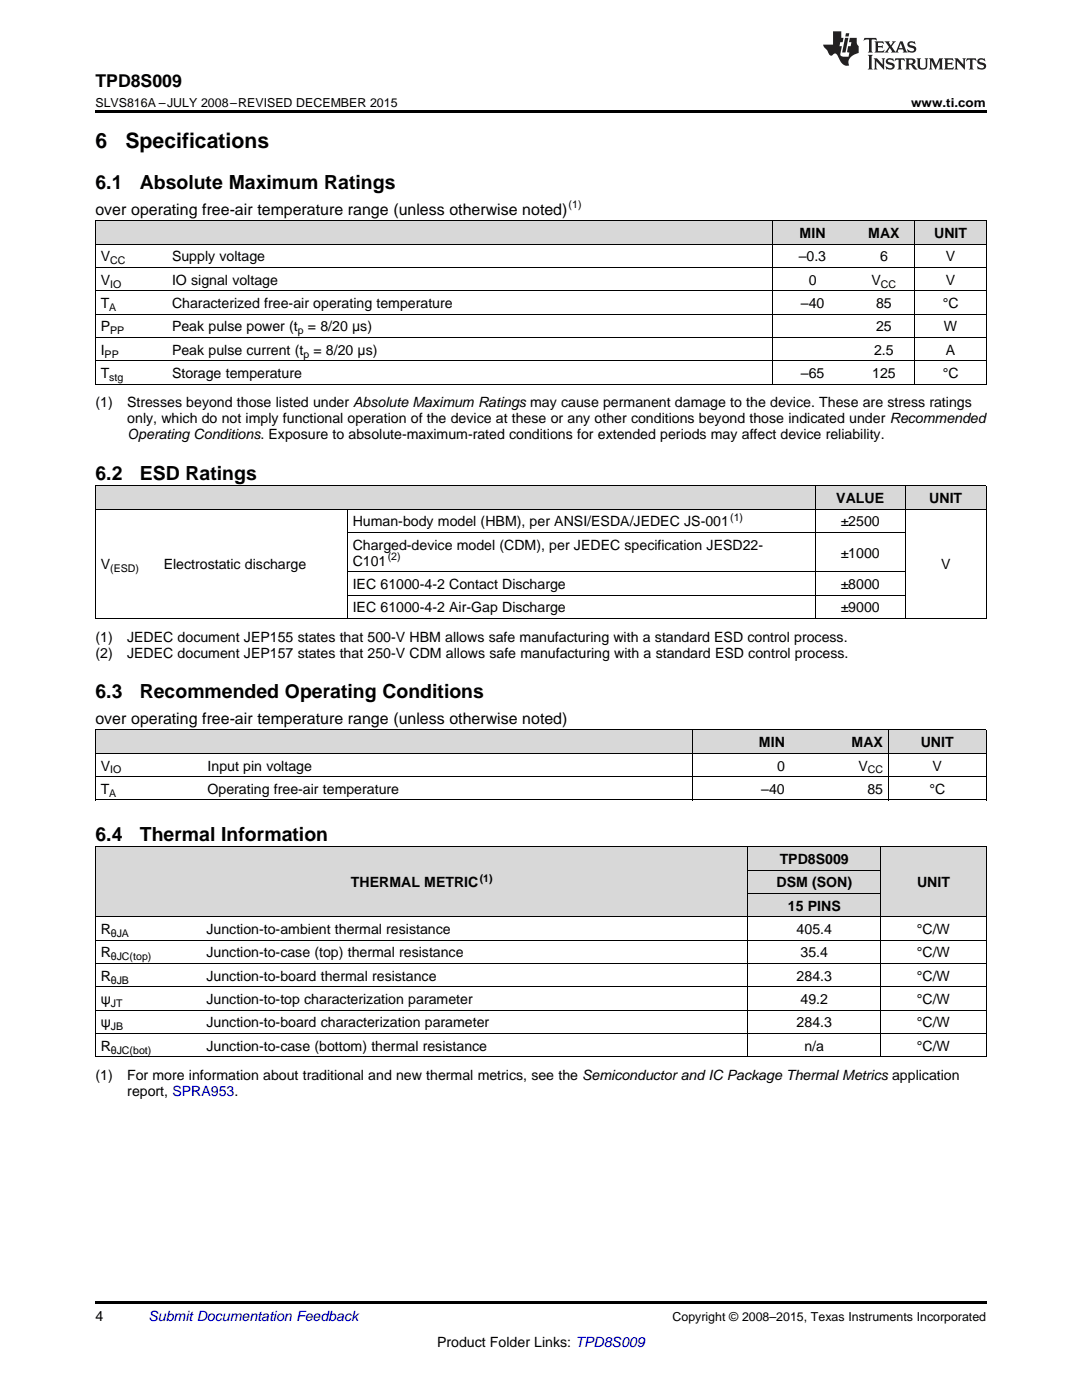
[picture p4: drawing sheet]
<svg xmlns="http://www.w3.org/2000/svg" width="216mm" height="279mm" viewBox="0 0 216 279" stroke-linecap="round" stroke-linejoin="round" font-family="sans-serif">
<defs><g id="words">
<g font-size="4.2">
<text x="19" y="29.6">6</text>
<text x="25" y="29.6">Specifications</text>
</g>
<g font-size="3.9">
<text x="19" y="37.7">6.1</text>
<text x="27.9" y="37.7">Absolute Maximum Ratings</text>
<text x="19" y="95.7">6.2</text>
<text x="27.9" y="95.7">ESD Ratings</text>
<text x="19" y="139.3">6.3</text>
<text x="27.9" y="139.3">Recommended Operating Conditions</text>
<text x="19" y="167.8">6.4</text>
<text x="27.9" y="167.8">Thermal Information</text>
</g>
<text font-size="3.5" x="19" y="17.3">TPD8S009</text>
<g font-size="3.2">
<text x="19" y="42.9">over operating free-air temperature range (unless otherwise noted)</text>
<text x="19" y="144.5">over operating free-air temperature range (unless otherwise noted)</text>
</g>
<g font-size="2.8">
<text x="159.6" y="47.5">MIN</text>
<text x="173.2" y="47.5">MAX</text>
<text x="186.4" y="47.5">UNIT</text>
<text x="20.1" y="52.2">V</text>
<text x="34.3" y="52.2">Supply voltage</text>
<text x="159.4" y="52.2">–0.3</text>
<text x="175.6" y="52.2">6</text>
<text x="188.7" y="52.2">V</text>
<text x="20.1" y="56.8">V</text>
<text x="34.3" y="56.8">IO signal voltage</text>
<text x="161.4" y="56.8">0</text>
<text x="173.9" y="56.8">V</text>
<text x="188.7" y="56.8">V</text>
<text x="20.1" y="61.5">T</text>
<text x="34.3" y="61.5">Characterized free-air operating temperature</text>
<text x="159.8" y="61.5">–40</text>
<text x="174.8" y="61.5">85</text>
<text x="188.1" y="61.5">°C</text>
<text x="20.1" y="66.1">P</text>
<text x="20.1" y="70.8">I</text>
<text x="34.3" y="66.1">Peak pulse power (t</text>
<text x="34.3" y="70.8">Peak pulse current (t</text>
<text x="61.5" y="66.1">= 8/20 μs)</text>
<text x="62.5" y="70.8">= 8/20 μs)</text>
<text x="174.4" y="70.8">2.5</text>
<text x="174.8" y="66.1">25</text>
<text x="188.3" y="66.1">W</text>
<text x="188.7" y="70.8">A</text>
<text x="20.1" y="75.5">T</text>
<text x="34.3" y="75.5">Storage temperature</text>
<text x="159.8" y="75.5">–65</text>
<text x="174" y="75.5">125</text>
<text x="188.1" y="75.5">°C</text>
<text x="19" y="81.3">(1)</text>
<text x="25.4" y="81.3">Stresses beyond those listed under Absolute Maximum Ratings may cause permanent damage to the device. These are stress ratings</text>
<text x="25.4" y="84.5">only, which do not imply functional operation of the device at these or any other conditions beyond those indicated under Recommended</text>
<text x="25.4" y="87.7">Operating Conditions. Exposure to absolute-maximum-rated conditions for extended periods may affect device reliability.</text>
<text x="166.9" y="100.4">VALUE</text>
<text x="185.4" y="100.4">UNIT</text>
<text x="70.4" y="105.1">Human-body model (HBM), per ANSI/ESDA/JEDEC JS-001</text>
<text x="167.7" y="105.1">±2500</text>
<text x="20.1" y="113.6">V</text>
<text x="32.7" y="113.6">Electrostatic discharge</text>
<text x="70.4" y="109.7">Charged-device model (CDM), per JEDEC specification JESD22-</text>
<text x="70.4" y="112.9">C101</text>
<text x="167.7" y="111.3">±1000</text>
<text x="187.8" y="113.6">V</text>
<text x="70.4" y="117.5">IEC 61000-4-2 Contact Discharge</text>
<text x="167.7" y="117.5">±8000</text>
<text x="70.4" y="122.2">IEC 61000-4-2 Air-Gap Discharge</text>
<text x="167.7" y="122.2">±9000</text>
<text x="19" y="128.1">(1)</text>
<text x="19" y="131.2">(2)</text>
<text x="25.4" y="128.1">JEDEC document JEP155 states that 500-V HBM allows safe manufacturing with a standard ESD control process.</text>
<text x="25.4" y="131.2">JEDEC document JEP157 states that 250-V CDM allows safe manufacturing with a standard ESD control process.</text>
<text x="151.4" y="149.1">MIN</text>
<text x="169.9" y="149.1">MAX</text>
<text x="183.7" y="149.1">UNIT</text>
<text x="20.1" y="153.8">V</text>
<text x="41.4" y="153.8">Input pin voltage</text>
<text x="155" y="153.8">0</text>
<text x="171.3" y="153.8">V</text>
<text x="186.1" y="153.8">V</text>
<text x="20.1" y="158.4">T</text>
<text x="41.4" y="158.4">Operating free-air temperature</text>
<text x="151.9" y="158.4">–40</text>
<text x="173.1" y="158.4">85</text>
<text x="185.5" y="158.4">°C</text>
<text x="155.6" y="172.4">TPD8S009</text>
<text x="70" y="177.1">THERMAL METRIC</text>
<text x="154.9" y="177.1">DSM (SON)</text>
<text x="183" y="177.1">UNIT</text>
<text x="157.2" y="181.8">15 PINS</text>
<text x="20.1" y="186.4">R</text>
<text x="20.1" y="191.1">R</text>
<text x="41.2" y="186.4">Junction-to-ambient thermal resistance</text>
<text x="41.2" y="191.1">Junction-to-case (top) thermal resistance</text>
<text x="159" y="186.4">405.4</text>
<text x="159.7" y="191.1">35.4</text>
<text x="183" y="186.4">°C/W</text>
<text x="183" y="191.1">°C/W</text>
<text x="20.1" y="195.7">R</text>
<text x="41.2" y="195.7">Junction-to-board thermal resistance</text>
<text x="159" y="195.7">284.3</text>
<text x="183" y="195.7">°C/W</text>
<text x="20.1" y="200.4">ψ</text>
<text x="41.2" y="200.4">Junction-to-top characterization parameter</text>
<text x="159.7" y="200.4">49.2</text>
<text x="183" y="200.4">°C/W</text>
<text x="20.1" y="205">ψ</text>
<text x="20.1" y="209.7">R</text>
<text x="41.2" y="205">Junction-to-board characterization parameter</text>
<text x="41.2" y="209.7">Junction-to-case (bottom) thermal resistance</text>
<text x="159" y="205">284.3</text>
<text x="160.5" y="209.7">n/a</text>
<text x="183" y="205">°C/W</text>
<text x="183" y="209.7">°C/W</text>
<text x="19" y="215.5">(1)</text>
<text x="25.4" y="215.5">For more information about traditional and new thermal metrics, see the Semiconductor and IC Package Thermal Metrics application</text>
<text x="25.4" y="218.7">report, SPRA953.</text>
<text x="19" y="263.6">4</text>
<text x="87.2" y="268.9">Product Folder Links: TPD8S009</text>
</g>
<text font-size="2.8" fill="#0000c8" x="29.6" y="263.6">Submit Documentation Feedback</text>
<g font-size="2.5">
<text x="19" y="21.4">SLVS816A –JULY 2008–REVISED DECEMBER 2015</text>
<text x="181.8" y="21.4">www.ti.com</text>
<text x="134.2" y="263.6">Copyright © 2008–2015, Texas Instruments Incorporated</text>
</g>
<g font-size="2.1">
<text x="113.5" y="41.6">(1)</text>
<text x="22" y="52.7">CC</text>
<text x="22" y="57.4">IO</text>
<text x="175.8" y="57.4">CC</text>
<text x="21.8" y="62.1">A</text>
<text x="20.9" y="71.4">PP</text>
<text x="22" y="66.7">PP</text>
<text x="59.4" y="66.7">p</text>
<text x="60.5" y="71.4">p</text>
<text x="21.8" y="76">stg</text>
<text x="145.7" y="103.9">(1)</text>
<text x="77.4" y="111.8">(2)</text>
<text x="22" y="114.2">(ESD)</text>
<text x="22" y="154.3">IO</text>
<text x="173.1" y="154.3">CC</text>
<text x="21.8" y="159">A</text>
<text x="95.7" y="176">(1)</text>
<text x="22.1" y="187">θJA</text>
<text x="22.1" y="191.6">θJC(top)</text>
<text x="22.1" y="196.3">θJB</text>
<text x="22.1" y="200.9">JT</text>
<text x="22.1" y="205.6">JB</text>
<text x="22.1" y="210.3">θJC(bot)</text>
</g>
</g></defs>
<g fill="#d8d8d8">
<path d="M19 169.1h21.1v13.9h-21.1z"/>
<path d="M40.1 169.1h109.2v13.9h-109.2z"/>
<path d="M149.3 178.4h26.4v4.6h-26.4z"/>
<path d="M175.7 169.1h21.1v13.9h-21.1z"/>
<path d="M149.3 173.7h26.4v4.7h-26.4z"/>
<path d="M149.3 169.1h26.4v4.6h-26.4z"/>
<path d="M19 145.7h21.4v4.7h-21.4z"/>
<path d="M40.4 145.7h97.7v4.7h-97.7z"/>
<path d="M138.1 145.7h19.6v4.7h-19.6z"/>
<path d="M157.7 145.7h19.6v4.7h-19.6z"/>
<path d="M177.3 145.7h19.5v4.7h-19.5z"/>
<path d="M19 97h12.6v4.7h-12.6z"/>
<path d="M31.6 97h37.7v4.7h-37.7z"/>
<path d="M69.3 97h93.4v4.7h-93.4z"/>
<path d="M162.7 97h18v4.7h-18z"/>
<path d="M180.7 97h16.1v4.7h-16.1z"/>
<path d="M19 44.1h14.3v4.7h-14.3z"/>
<path d="M33.3 44.1h69.3v4.7h-69.3z"/>
<path d="M102.6 44.1h51.6v4.7h-51.6z"/>
<path d="M154.2 44.1h16v4.7h-16z"/>
<path d="M170.2 44.1h12.4v4.7h-12.4z"/>
<path d="M182.6 44.1h14.2v4.7h-14.2z"/>
</g>
<g fill="#000">
<path d="M19 22h177.8v.5h-177.8zM19 123.4l.2 .1zM69.2 123.4l.1 .1zM162.6 123.4l.1 .1zM180.6 123.4l.1 .1zM196.7 123.4l.1 .1zM19 159.7h.2zM138 159.7h.1zM177.2 159.7h.1zM196.7 159.7h.1zM19 210.9l.2 .1zM149.2 210.9l.1 .1z"/>
<path d="M175.6 210.9l.1 .1zM196.7 210.9l.1 .1zM19 259.7h177.8v.5h-177.8z"/>
</g>
<g fill="none" stroke="#000" stroke-width=".2">
<path d="M19 58h177.8M19 53.4h177.8M19 48.7h177.8M19 44.1h177.8M19.1 44.1v32.6M154.1 44.1v32.6M182.5 44.1v32.6M196.8 44.1v32.6M19 76.7h177.8M19 72h177.8M19 67.4h177.8M19 62.7h177.8"/>
<path d="M19 97h177.8M19.1 97v26.5M162.6 97v26.5M180.6 97v26.5M196.8 97v26.5M19 101.6h177.8M69.3 101.6v21.9M69.3 118.8h111.4M69.3 114.1h111.4M69.3 106.3h111.4M19 123.4h177.8M19 159.6h177.8"/>
<path d="M19 155h177.8M19 150.3h177.8M19 145.7h177.8M19.1 145.7v14M138.1 145.7v14M177.2 145.7v14M196.8 145.7v14M19 169h177.8M19.1 169v42M149.2 169v42M149.3 178.3h26.4M149.3 173.7h26.4"/>
<path d="M175.7 169v42M196.8 169v42M19 196.9h177.8M19 192.3h177.8M19 187.6h177.8M19 183h177.8M19 210.9h177.8M19 206.3h177.8M19 201.6h177.8"/>
</g>
<g fill="#231f20">
<path d="M172.5 7.6l-.1 .5 .4-.2h.6v.1v2.1l-.2 .4h.9l-.2-.4v-2.1l.1-.1h.5l.5 .2-.2-.5zM174.5 8.3l.2 .3v1.5l-.2 .4h1.8l.2-.6a1.04 1.04 0 0 1-1.3 .2v-.7h.6l.3 .2v-.6l-.3 .2h-.6v-.6l.8-.1 .4 .3-.2-.5zM176.5 8.3l.9 1.1-.9 1.1h.8l-.2-.2 .4-.7 .5 .7-.2 .2h1.5l-.2-.2 .2-.4h.9l.1 .4-.2 .2h1l-.3-.3-.7-1.9h-.5l-.9 2-.8-1 .9-1h-.8l.1 .3-.4 .5-.3-.6 .1-.2zM179.7 8.6l.4 1h-.7zM181.3 8.4a.63 .63 0 0 0-.2 .7 .63 .63 0 0 0 .6 .4l.6 .2 .1 .2a.75 .75 0 0 1-.7 .4 .75 .75 0 0 1-.6-.5l.1 .7 .1-.1a1.11 1.11 0 0 0 1.5-.6 1.13 1.13 0 0 0-1.2-.8l-.1-.4a1.04 1.04 0 0 1 1.2 .2l-.2-.5-.2 .1-.4-.2zM173.2 10.9l.2 .4v2.2l-.2 .4h1l-.3-.4v-2.2l.3-.4zM174.3 11.6l.3 .4v1.5l-.3 .4h.8l-.2-.4v-1.3l1.5 1.7v-1.9l.2-.4h-.7l.2 .4v.9l-1.1-1.3zM177 11.8a.62 .62 0 0 0-.2 .7 .62 .62 0 0 0 .6 .4l.6 .1 .1 .3a.76 .76 0 0 1-.7 .3 .76 .76 0 0 1-.7-.4l.2 .7 .1-.1a1.11 1.11 0 0 0 1.5-.6 1.13 1.13 0 0 0-1.2-.8l-.1-.4a1.04 1.04 0 0 1 1.2 .2l-.2-.6-.2 .1-.5-.1zM178.7 11.6l-.2 .6a.61 .61 0 0 1 .8-.3v1.6l-.2 .4h.9l-.2-.4v-1.6a.63 .63 0 0 1 .7 .3l-.1-.6zM180.6 11.6l.3 .4v1.5l-.3 .4h1l-.2-.2-.1-.8 .6 .2a.76 .76 0 0 0 1.2 .7l-1-1a.58 .58 0 0 0 .6-.5 .58 .58 0 0 0-.5-.6zM181.4 11.9h.1a.45 .45 0 0 1 .5 .1 .45 .45 0 0 1 .1 .5l-.8 .2zM182.9 11.6l.2 .2a2.17 2.17 0 0 0 .3 1.9 .99 .99 0 0 0 1.6-.6v-1.1l.2-.4h-.7l.2 .2a1.92 1.92 0 0 1-.2 1.8 .6 .6 0 0 1-.9-.5v-1.1l.2-.4zM185.4 11.6l.2 .4v1.5l-.2 .4h.7l-.2-.4v-1.4l.8 1.8 .8-1.8v1.4l-.2 .4h.9l-.2-.4v-1.5l.2-.4h-.8l-.6 1.5-.6-1.5zM188.4 11.6l.2 .4v1.5l-.2 .4h1.8l.1-.6a1.04 1.04 0 0 1-1.2 .1v-.6h.5l.4 .2v-.6l-.4 .2h-.5v-.7h.8l.3 .3-.1-.6zM190.5 11.6l.2 .4v1.5l-.2 .4h.7l-.2-.4v-1.3l1.5 1.7v-1.9l.2-.4h-.7l.2 .4v.9l-1.1-1.3zM192.9 11.6l-.1 .6a.61 .61 0 0 1 .7-.3l.1 1.6-.3 .4h1l-.3-.4 .1-1.6a.63 .63 0 0 1 .7 .3l-.1-.6zM195.2 11.8a.62 .62 0 0 0-.2 .7 .62 .62 0 0 0 .6 .4l.6 .1 .1 .3a.76 .76 0 0 1-.7 .3 .76 .76 0 0 1-.6-.4l.1 .7 .1-.1a1.11 1.11 0 0 0 1.6-.6 1.13 1.13 0 0 0-1.3-.8l-.1-.4a1.04 1.04 0 0 1 1.2 .2l-.1-.6-.2 .1-.5-.1z"/>
<path d="M166.2 6.3v2.6h-1.9v.4l.8 .9a.91 .91 0 0 0 1 .8 .56 .56 0 0 1 .5-.3 .56 .56 0 0 1 .5 .3l.4 .8a1.53 1.53 0 0 0 1.9 1.2 1.54 1.54 0 0 1 1-2.1l.9-.3v-1.4a1.52 1.52 0 0 1-.4-1.6h-1.3l-.2 .8h.5l-.2 .8h-.5l-.1 1v.2l.4 .1-.2 .8a1.93 1.93 0 0 1-1.6-.3l.3-1.8h-.5l.2-.8h.4l.2-.8h-.4v-1.3zM168.6 7.6l-.6 2.9h.7l.6-2.9zM168.8 6.6l-.1 .7h.6l.2-.7z"/>
</g>
<use href="#words"/>
</svg>
